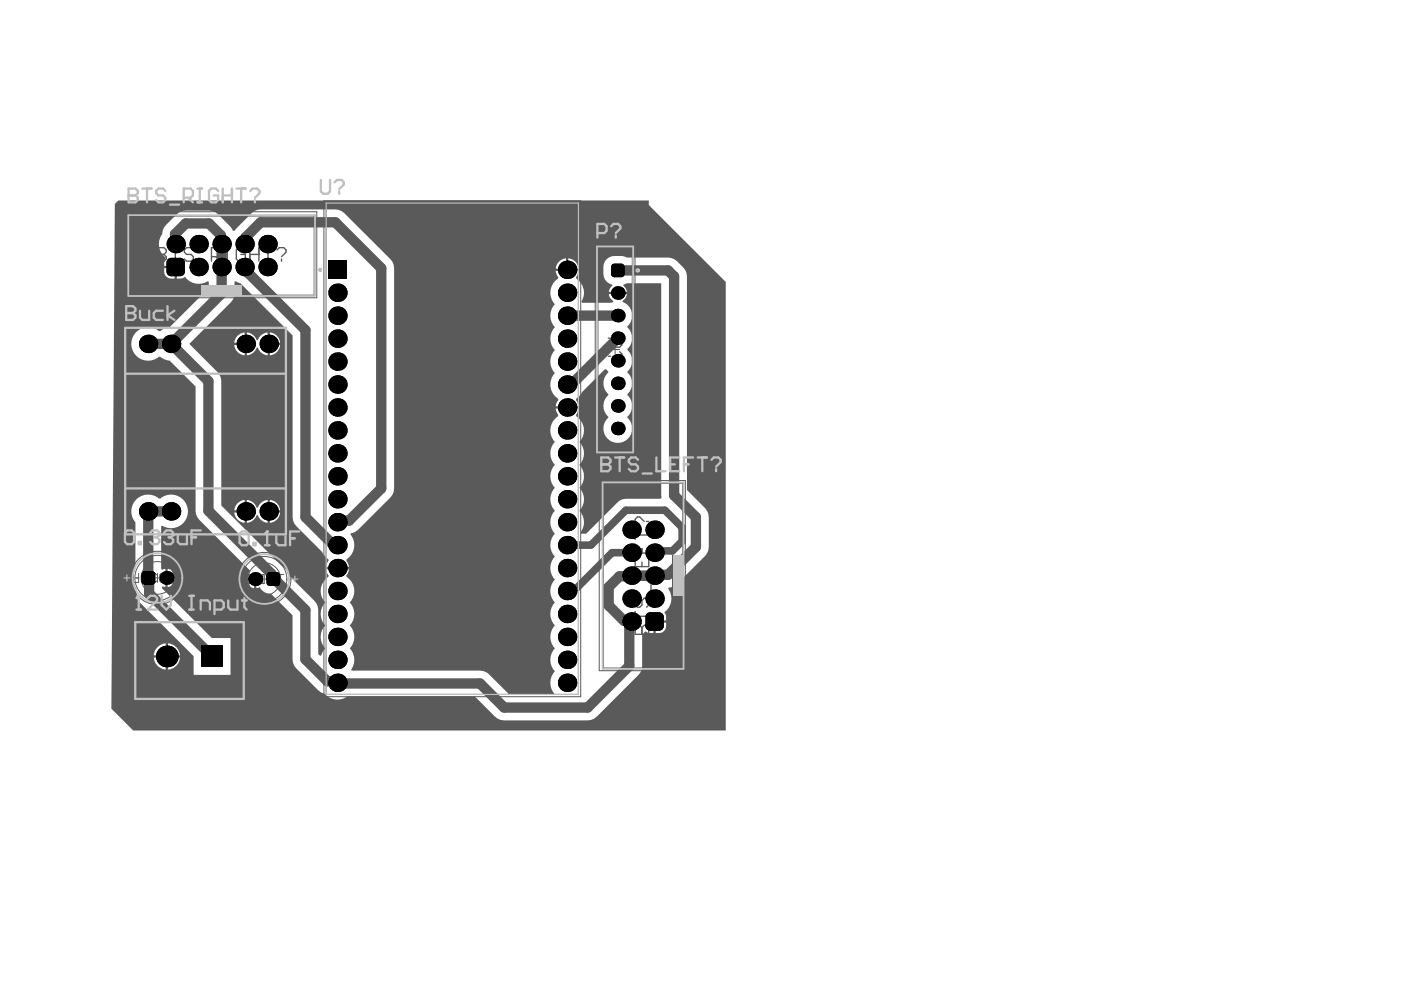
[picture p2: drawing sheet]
<svg xmlns="http://www.w3.org/2000/svg" width="297mm" height="210mm" viewBox="0 0 297 210" stroke-linecap="round" stroke-linejoin="round" font-family="sans-serif">
<g fill="none" stroke="#5a5a5a" stroke-width=".21">
<path d="M26.8 44.9h40.4v18.2h-40.4zM27.3 45.8h39.3v16.8h-39.3zM46 54.2h1.9M47 53.2v1.9M68.7 42.6h54.4v105.1h-54.4zM126.2 51.9h8.4v44.4h-8.4zM129.5 74.1h1.9M130.4 73.1v2M127 101.9h18.3v40.3h-18.3zM127.9 102.4h16.9v39.3h-16.9zM32.4 122.5h1.9M33.4 121.6v1.9"/>
<path d="M55.1 122.8h1.9M56 121.8v1.9M135.4 122h1.9M136.3 121.1v1.9"/>
<circle cx="33.4" cy="122.5" r="5.7"/>
<circle cx="56" cy="122.8" r="5.7"/>
</g>
<path d="M69.2 43.1h53.4v104.1h-53.4z" fill="none" stroke="#5a5a5a" stroke-width=".24"/>
<g fill="#5a5a5a">
<path d="M142.6 117.7h2.2v8.7h-2.2z" fill-rule="evenodd"/>
<path d="M42.7 60.5h8.6v2.1h-8.6z" fill-rule="evenodd"/>
</g>
<circle cx="67.9" cy="57.2" r=".19" fill="none" stroke="#5a5a5a" stroke-width=".38"/>
<g fill="#5a5a5a">
<path d="M36.6 121.2l1.2-.5a4.5 4.5 0 0 1 0 3.7l-1.2-.5a3.5 3.5 0 0 0 0-2.7z"/>
<path d="M51.6 120.9l1.2 .5a3.5 3.5 0 0 0 0 2.7l-1.2 .5a4.5 4.5 0 0 1 0-3.7z"/>
</g>
<path d="M27.3 45.8h39.3v16.8h-39.3zM126.8 52.5h7.3v43.1h-7.3zM127.9 102.4h16.9v39.3h-16.9z" fill="none" stroke="#5a5a5a" stroke-width=".21"/>
<g fill="#5a5a5a">
<path d="M142.6 117.7h2.2v8.7h-2.2z" fill-rule="evenodd"/>
<path d="M42.7 60.5h8.6v2.1h-8.6z" fill-rule="evenodd"/>
</g>
<g fill="none" stroke="#5a5a5a" stroke-width=".21">
<path d="M28.8 122.5h.6M29.4 121.6v1.9h-1.3M30 122.9v-1.3h1l.3 .3v1M31.9 122.9h.1M31.9 122.9v.3l.4 .3h.6l.3-.3M32.3 122.5h.3M32.3 122.5l-.4 .4M33.2 121.9l-.3-.3h-.6l-.4 .3v.3l.4 .3M33.9 122.9h.1M33.9 122.9v.3l.3 .3h.6l.3-.3M34.2 122.5l-.3 .4M34.2 122.5h.3"/>
<path d="M35.1 121.9l-.3-.3h-.6l-.3 .3v.3l.3 .3M36.4 121.6h.3v.3h-.3zM37.4 121.9l.3-.3h.6l.4 .3v1.3l-.4 .3h-.6l-.3-.3zM51.9 122.1l.3-.3h.6l.4 .3v1.3l-.4 .3h-.6l-.3-.3zM53.8 123.4h.3v.3h-.3zM55.4 123.7h.6M55.7 121.8h.1M55.7 121.8v1.9M55.7 121.8l-.3 .3M57 122.5v.9l.3 .3h1v-1.2M58.9 122.8h.6M60.2 121.8h-1.3v1.9"/>
<circle cx="33.4" cy="122.5" r="3.5"/>
<circle cx="33.4" cy="122.5" r="4.8"/>
<circle cx="56" cy="122.8" r="3.5"/>
<circle cx="56" cy="122.8" r="4.8"/>
</g>
<g fill="none" stroke="#5a5a5a" stroke-width=".29">
<path d="M33.3 53.9h.1M33.3 52.5h1.5l.5 .5v.5l-.5 .4 .5 .5v.5l-.5 .5h-1.5zM33.3 53.9h1.5M36.2 52.5h1.9M37.2 52.5v2.9M41 53l-.5-.5h-.9l-.5 .5v.5l.5 .4h.9l.5 .5v.5l-.5 .5h-.9l-.5-.5M42 55.9h1.9M44.8 54.4h1.5l.5-.5v-.9l-.5-.5h-1.5v2.9M45.8 54.4l1 1M47.7 55.4h1M47.7 52.5h1M48.2 52.5v2.9"/>
<path d="M52 53l-.5-.5h-.9l-.5 .5v1.9l.5 .5h.9l.5-.5v-1h-.9M53 53.9h1.9M53 52.5v2.9M54.9 52.5v2.9M55.9 52.5h1.9M56.8 52.5v2.9M58.7 53l.5-.5h1l.4 .5v.5l-.9 .9M59.7 54.9v.5M129 71.7h2.9v1.4l-.5 .5h-1l-.5-.5v-1.4M129 75.5h.5M131.4 74.6l.5 .4v1l-.5 .5h-.5l-1-1M134.7 118.2v1.9h2.8v-1.9"/>
<path d="M134.7 112.5v1.9M134.7 115.3v2h2.8M134.7 113.4h2.8M136.1 116.3v1M136.1 119.2v.9M136.6 110.6l-1-1h-.5l-.4 .5v.9l.4 .5M137.1 110.6h.4M134.7 133.1l.4-.5h.5l.5 .5 .5-.5h.5l.4 .5v1.4h-2.8zM134.7 129.7v1.9M134.7 130.7h2.8M135.1 126.8l-.4 .5v1l.4 .4h.5l.5-.4v-1l.5-.5h.5l.4 .5v1l-.4 .4M136.1 134.5h.1"/>
<path d="M136.1 133.1v1.4M137.5 121.1v1.9h-2.8M138 124v1.9"/>
</g>
<path d="M24.3 43.2l.8-.7h112.5v1l16.3 16.3v95.1h-125.7l-4.6-4.6zM35.2 47.7a3.9 3.9 0 0 0-.9 2.1 3.6 3.6 0 0 0 .9 4.9 1.96 1.96 0 0 0-.4 1.7h2.5v.2h.2v2.5a1.96 1.96 0 0 0 1.7-.4 3.5 3.5 0 0 0 4.8 .9l.3 .1v1.4l-8.3 8.3-1.1 .2-.9 .6h-.3a3.6 3.6 0 0 0-4.9 .3 3.6 3.6 0 0 0 0 4.9 3.6 3.6 0 0 0 4.9 .2h.3l.9 .6 1.1 .3 5.5 5.4v26.4l.3 1.4 11.2 11.3v.2a1.79 1.79 0 0 0-.8 1.3h1.9v.3h.3v1.9l.7-.2a2.33 2.33 0 0 0 2.3 1.4l4.6 4.6v9.3l.4 1.3 5.1 5.3 1.2 .7a3.7 3.7 0 0 0 5 .5h26.9l4.4 4.3 1.2 .7h19.1l1.2-.7 9.3-9.3 .4-1.4v-6.7l.6-.7a1.96 1.96 0 0 0 1.7 .4v-2.4h.3v-.3h2.4a1.96 1.96 0 0 0-.4-1.7 3.5 3.5 0 0 0 .9-5l.1-.2 1.2-.4 .6-.4 5.9-5.9 .4-.6 .4-1.3-.1-7.1-.7-1.2-3.9-3.8v-46a6.2 6.2 0 0 0-3.3-3.2l-9.4-.1a4.4 4.4 0 0 0-4.3 .4 4.1 4.1 0 0 0 0 4.7l1.2 .6v.3a1.75 1.75 0 0 0-.7 1.3h3.8a1.75 1.75 0 0 0-.8-1.3l.1-.3 .7-.2h7.3l.1 45.4-.3 .3h-7.3l-1.2 .3-7.2 7.1h-1.1l-.2-.3 .2-.2a3.5 3.5 0 0 0-.4-4.4 3.5 3.5 0 0 0 0-4.9 3.5 3.5 0 0 0 0-4.8 3.5 3.5 0 0 0 0-4.9 3.5 3.5 0 0 0-.6-5.4l-.1-.3 .3-.4 .3-1h-4.9l.3 1 .3 .4-.1 .3a3.6 3.6 0 0 0-.7 5.4 3.5 3.5 0 0 0 0 4.9 3.5 3.5 0 0 0 0 4.8 3.5 3.5 0 0 0 0 4.9 3.5 3.5 0 0 0 0 4.8 3.5 3.5 0 0 0 0 4.9 3.5 3.5 0 0 0 0 4.9 3.5 3.5 0 0 0 0 4.8 3.5 3.5 0 0 0 0 4.9 3.5 3.5 0 0 0 0 4.9 3.5 3.5 0 0 0 0 4.8 3.5 3.5 0 0 0-.1 4.8l-.1 .2h-9.4l-4.3-4.3-.9-.6-1-.2h-27.2l-.1-.2a3.5 3.5 0 0 0-.3-4.5 3.5 3.5 0 0 0 0-4.9 3.5 3.5 0 0 0 0-4.9 3.5 3.5 0 0 0-.7-5.4l-.1-.3 .3-.3 .3-1h-4.9l.3 1 .3 .3-.1 .3a3.6 3.6 0 0 0-.6 5.4 3.5 3.5 0 0 0 0 4.9 3.5 3.5 0 0 0 0 4.9l-.9 1.5h-.3l-.3-.3v-9.4a2.72 2.72 0 0 0-.8-1.9l-5.7-5.7v-.3a2.82 2.82 0 0 0-1.5-1.6l-12.6-12.6-.1-27.1-.7-1.2-6-6 9.3-9.3 .3-1.4v-2.5l.3-.1 1 .5 11 11 .1 39.2 .7 1.3 5.5 5.4 .7 1.1 .6 .5 .1 .3-.3 .3-.3 1h4.9l-.3-1-.3-.3 .1-.4a3.5 3.5 0 0 0 .8-5.2l.1-.2 1-.4 .5-.4 6.9-6.8 .7-1.2 .1-47.4-.4-1.4-10.2-10.3-1.2-.7h-17.2l-1.3 .7-3.7 3.8-.2-.1-.6-.9-3.1-3-1.4-.3h-4.9l-1.4 .3zM120.5 54.8v2.2h2.2a2.37 2.37 0 0 0-2.2-2.2zM118.5 55.5l-.4 .5-.3 1h2.2v-2.2l-1 .3zM34.8 56.9a1.75 1.75 0 0 0 2.2 2.2v-2.2zM57.2 70.5v2.2h2.2a2.37 2.37 0 0 0-2.2-2.2zM50.4 71.2l-.4 .5-.3 1h2.2v-2.2l-1 .3zM57.2 73.2v2.1a2.37 2.37 0 0 0 2.2-2.1zM49.7 73.2a2.37 2.37 0 0 0 2.2 2.1v-2.1zM52.3 70.5v4.8a2.33 2.33 0 0 0 2.1-1.6h.3a2.34 2.34 0 0 0 2 1.6v-4.8a2.33 2.33 0 0 0-2 1.6h-.3a2.34 2.34 0 0 0-2.1-1.6zM117.8 57.4l.3 1 .3 .4-.1 .3a3.5 3.5 0 0 0-.7 5.4 3.5 3.5 0 0 0 0 4.9 3.5 3.5 0 0 0 0 4.8 3.5 3.5 0 0 0 0 4.9 3.5 3.5 0 0 0 .7 5.4l.1 .3-.3 .4-.3 .9h4.9l-.3-.9-.3-.4 .1-.3 6-6.2a.83 .83 0 0 1 .8 .7 3 3 0 0 0 0 4.5v.3a3 3 0 0 0 0 4.5v.3a3.1 3.1 0 0 0-.2 4.4 3.1 3.1 0 0 0 4.4 0 3.1 3.1 0 0 0-.2-4.4v-.3a3 3 0 0 0 0-4.5v-.3a3 3 0 0 0 0-4.5v-.2a3 3 0 0 0 0-4.6v-.2a3 3 0 0 0 0-4.6v-.2a3 3 0 0 0-1-5.2v-.2a1.83 1.83 0 0 0 .9-1.4h-3.8a1.83 1.83 0 0 0 .9 1.4v.2l-.4 .2h-6.2l-.1-.2a3.5 3.5 0 0 0-1.1-4.9l-.1-.3 .3-.4 .3-1zM28.9 105.9a3.5 3.5 0 0 0-.2 4.8v9.9a4.8 4.8 0 0 0 .2 4.1l.1 1.9 .7 1.2 11.4 11.3v4h7.8v-7.8h-4l-10.6-10.6v-.2l.2-.2 .6 .2v-3.9l-.8 .2-.1-.3v-8.9l.2-.1a3.6 3.6 0 0 0 5.4-3.3 3.6 3.6 0 0 0-5.8-2.5h-.3a3.5 3.5 0 0 0-4.8 .2zM57.2 106v2.2h2.2a2.37 2.37 0 0 0-2.2-2.2zM50.4 106.7l-.4 .5-.3 1h2.2v-2.2l-1 .3zM57.2 108.7v2.1a2.37 2.37 0 0 0 2.2-2.1zM52.3 106v4.8a2.33 2.33 0 0 0 2.1-1.6h.3a2.34 2.34 0 0 0 2 1.6v-4.8a2.33 2.33 0 0 0-2 1.6h-.3a2.34 2.34 0 0 0-2.1-1.6zM49.7 108.7a2.37 2.37 0 0 0 2.2 2.1v-2.1zM35.5 120.6v1.7h1.7a1.89 1.89 0 0 0-1.7-1.7zM35.5 122.8v1.7a1.89 1.89 0 0 0 1.7-1.7zM52.2 123a1.89 1.89 0 0 0 1.7 1.7v-1.7zM139 132v2.2a1.75 1.75 0 0 0 2.2-2.2zM35.6 136.4v2.5h2.6a2.72 2.72 0 0 0-2.6-2.5zM33.4 137.2l-.5 .6-.3 1.1h2.5v-2.5l-1.1 .4zM35.6 139.4v2.6a2.72 2.72 0 0 0 2.6-2.6zM32.6 139.4a2.72 2.72 0 0 0 2.5 2.6v-2.6z" fill="#5a5a5a"/>
<path d="M37.1 49.6v2l.2 .2M52 50.4v1.2M52.7 57.9v.1M141.6 57.3l1.3 1.3M131 66.9h.1M71.9 110.4l-.3 .3M133.9 131.8v.2" fill="none" stroke="#5a5a5a" stroke-width="2.2"/>
<path d="M139.2 116.8l-.4 .4" fill="none" stroke="#5a5a5a" stroke-width="1.6"/>
<circle cx="131" cy="71.7" r="1.1" fill="#5a5a5a"/>
<g fill="none" stroke="#5a5a5a" stroke-width="2.2">
<path d="M37.1 49.6l2.3-2.2h4.9l2.6 2.5v1.7l.1 .2v10.4l-10.7 10.7M51.9 56.6v.5l12.9 12.9v39.6l5.8 5.8h.8l.2 .2M52 50.4l3.3-3.3h15.8l9.7 9.8v46.7l-6.8 6.8h-2.1M52 51.6l-.1 .2M131 57.3h10.6M142.9 58.6v46.4l4.6 4.6v6.4l-5.9 5.9h-2.6l-.2 .1M31.4 72.9h4.9M36.3 72.9l7.9 7.9v27.5l13.4 13.4v.7M120.3 66.9h-.1M120.3 66.9h10.7M131 71.7l-9.5 9.5h-.9l-.4 .3M31.4 108.4v.1"/>
<path d="M31.4 108.4h4.9M31.4 108.5v14l.2 .2v3.2l13.4 13.3M57.9 122.8h.3l.1 .3h.3l6.1 6.2v10.5l4.7 4.6h1.8l.5 .5h30.1l5.1 5.1h17.7l8.8-8.8v-8.7l.5-.5M139.2 122l-7.9 .2-2.3 2.3v3.9l3.3 3.2h1.5l.1 .2"/>
</g>
<path d="M120.2 115.6h5.1l7.4-7.4h8.3l3.6 3.6v3l-2 2h-3.4M133.9 117.2h-4.1l-7.7 7.7h-1.4l-.5 .4" fill="none" stroke="#5a5a5a" stroke-width="1.6"/>
<g fill="#000">
<path d="M35.3 55.6h1zM35.6 55l.7-.3v.9h-1z"/>
<path d="M36.3 57.6v1zM35.3 57.6h1v1a.97 .97 0 0 1-1-1z"/>
<path d="M35.3 55.6h1zM35.6 55l.7-.3v.9h-1z"/>
<path d="M36.3 57.6v1zM35.3 57.6h1v1a.97 .97 0 0 1-1-1z"/>
<path d="M38.2 54.7v.9zM38.2 54.7a.97 .97 0 0 1 1 .9h-1z"/>
<path d="M38.2 57.6h1zM38.2 57.6h1a.97 .97 0 0 1-1 1z"/>
<path d="M38.2 54.7v.9zM38.2 54.7a.97 .97 0 0 1 1 .9h-1z"/>
<path d="M38.2 57.6h1zM38.2 57.6h1a.97 .97 0 0 1-1 1z"/>
<path d="M129.6 56.6h.7zM129.8 56.1l.5-.2v.7h-.7z"/>
<path d="M130.3 58.1v.7zM129.6 58.1h.7v.7a.72 .72 0 0 1-.7-.7z"/>
<path d="M129.6 56.6h.7zM129.8 56.1l.5-.2v.7h-.7z"/>
<path d="M130.3 58.1v.7zM129.6 58.1h.7v.7a.72 .72 0 0 1-.7-.7z"/>
<path d="M131.7 58.1h.7zM131.7 58.1h.7a.72 .72 0 0 1-.7 .7z"/>
<path d="M131.7 55.9v.7zM131.7 55.9a.72 .72 0 0 1 .7 .7h-.7z"/>
<path d="M131.7 58.1h.7zM131.7 58.1h.7a.72 .72 0 0 1-.7 .7z"/>
<path d="M131.7 55.9v.7zM131.7 55.9a.72 .72 0 0 1 .7 .7h-.7z"/>
<path d="M30.7 123.3v.7zM30 123.3h.7v.7a.73 .73 0 0 1-.7-.7z"/>
<path d="M30 121.8h.7zM30.2 121.3l.5-.2v.7h-.7z"/>
<path d="M30.7 123.3v.7zM30 123.3h.7v.7a.73 .73 0 0 1-.7-.7z"/>
<path d="M30 121.8h.7zM30.2 121.3l.5-.2v.7h-.7z"/>
<path d="M32.2 123.3h.7zM32.2 123.3h.7a.73 .73 0 0 1-.7 .7z"/>
<path d="M32.2 121.1v.7zM32.2 121.1a.73 .73 0 0 1 .7 .7h-.7z"/>
<path d="M32.2 123.3h.7zM32.2 123.3h.7a.73 .73 0 0 1-.7 .7z"/>
<path d="M32.2 121.1v.7zM32.2 121.1a.73 .73 0 0 1 .7 .7h-.7z"/>
<path d="M56.5 122h.7zM56.7 121.5l.5-.2v.7h-.7z"/>
<path d="M57.2 123.5v.7zM56.5 123.5h.7v.7a.73 .73 0 0 1-.7-.7z"/>
<path d="M56.5 122h.7zM56.7 121.5l.5-.2v.7h-.7z"/>
<path d="M57.2 123.5v.7zM56.5 123.5h.7v.7a.73 .73 0 0 1-.7-.7z"/>
<path d="M58.7 121.3v.7zM58.7 121.3a.73 .73 0 0 1 .7 .7h-.7z"/>
<path d="M58.7 123.5h.7zM58.7 123.5h.7a.73 .73 0 0 1-.7 .7z"/>
<path d="M58.7 121.3v.7zM58.7 121.3a.73 .73 0 0 1 .7 .7h-.7z"/>
<path d="M58.7 123.5h.7zM58.7 123.5h.7a.73 .73 0 0 1-.7 .7z"/>
<path d="M136.8 130.8h1zM137.1 130.1l.7-.3v1h-1z"/>
<path d="M137.8 132.7v1zM136.8 132.7h1v1a.97 .97 0 0 1-1-1z"/>
<path d="M136.8 130.8h1zM137.1 130.1l.7-.3v1h-1z"/>
<path d="M137.8 132.7v1zM136.8 132.7h1v1a.97 .97 0 0 1-1-1z"/>
<path d="M139.8 132.7h.9zM139.8 132.7h.9a.97 .97 0 0 1-.9 1z"/>
<path d="M139.8 129.8v1zM139.8 129.8a.97 .97 0 0 1 .9 1h-.9z"/>
<path d="M139.8 132.7h.9zM139.8 132.7h.9a.97 .97 0 0 1-.9 1z"/>
<path d="M139.8 129.8v1zM139.8 129.8a.97 .97 0 0 1 .9 1h-.9z"/>
<circle cx="37.3" cy="51.8" r="1.95"/>
<circle cx="42.1" cy="51.8" r="1.95"/>
<circle cx="42.1" cy="56.6" r="1.95"/>
<circle cx="47" cy="56.6" r="1.95"/>
<circle cx="47" cy="51.8" r="1.95"/>
<circle cx="51.9" cy="56.6" r="1.95"/>
<circle cx="51.9" cy="51.8" r="1.95"/>
<circle cx="56.7" cy="56.6" r="1.95"/>
<circle cx="56.7" cy="51.8" r="1.95"/>
<circle cx="120.2" cy="57.2" r="1.95"/>
<circle cx="31.4" cy="72.9" r="1.95"/>
<circle cx="36.3" cy="72.9" r="1.95"/>
<circle cx="52.1" cy="72.9" r="1.95"/>
<circle cx="57" cy="72.9" r="1.95"/>
<circle cx="71.6" cy="76.7" r="1.95"/>
<circle cx="71.6" cy="66.9" r="1.95"/>
<circle cx="71.6" cy="71.8" r="1.95"/>
<circle cx="71.6" cy="62.1" r="1.95"/>
<circle cx="120.2" cy="71.8" r="1.95"/>
<circle cx="120.2" cy="66.9" r="1.95"/>
<circle cx="120.2" cy="76.7" r="1.95"/>
<circle cx="120.2" cy="62.1" r="1.95"/>
<circle cx="131" cy="62.1" r="1.44"/>
<circle cx="131" cy="66.9" r="1.44"/>
<circle cx="131" cy="71.7" r="1.44"/>
<circle cx="131" cy="76.5" r="1.44"/>
<circle cx="71.6" cy="96.1" r="1.95"/>
<circle cx="71.6" cy="81.5" r="1.95"/>
<circle cx="71.6" cy="91.3" r="1.95"/>
<circle cx="71.6" cy="86.4" r="1.95"/>
<circle cx="120.2" cy="96.1" r="1.95"/>
<circle cx="120.2" cy="81.5" r="1.95"/>
<circle cx="120.2" cy="86.4" r="1.95"/>
<circle cx="120.2" cy="91.3" r="1.95"/>
<circle cx="131" cy="81.3" r="1.44"/>
<circle cx="131" cy="90.9" r="1.44"/>
<circle cx="131" cy="86.1" r="1.44"/>
<circle cx="31.4" cy="108.4" r="1.95"/>
<circle cx="36.3" cy="108.4" r="1.95"/>
<circle cx="52.1" cy="108.4" r="1.95"/>
<circle cx="57" cy="108.4" r="1.95"/>
<circle cx="71.6" cy="115.6" r="1.95"/>
<circle cx="71.6" cy="101" r="1.95"/>
<circle cx="71.6" cy="110.7" r="1.95"/>
<circle cx="71.6" cy="105.9" r="1.95"/>
<circle cx="120.2" cy="115.6" r="1.95"/>
<circle cx="120.2" cy="101" r="1.95"/>
<circle cx="120.2" cy="105.9" r="1.95"/>
<circle cx="120.2" cy="110.7" r="1.95"/>
<circle cx="133.9" cy="117.2" r="1.95"/>
<circle cx="133.9" cy="112.3" r="1.95"/>
<circle cx="138.8" cy="117.2" r="1.95"/>
<circle cx="138.8" cy="112.3" r="1.95"/>
<circle cx="35.3" cy="122.5" r="1.46"/>
<circle cx="35.4" cy="139.2" r="2.3"/>
<circle cx="54.1" cy="122.8" r="1.46"/>
<circle cx="71.6" cy="120.4" r="1.95"/>
<circle cx="71.6" cy="135" r="1.95"/>
<circle cx="71.6" cy="139.9" r="1.95"/>
<circle cx="71.6" cy="125.3" r="1.95"/>
<circle cx="71.6" cy="130.2" r="1.95"/>
<circle cx="120.2" cy="135" r="1.95"/>
<circle cx="120.2" cy="125.3" r="1.95"/>
<circle cx="120.2" cy="139.9" r="1.95"/>
<circle cx="120.2" cy="120.4" r="1.95"/>
<circle cx="120.2" cy="130.2" r="1.95"/>
<circle cx="133.9" cy="126.9" r="1.95"/>
<circle cx="133.9" cy="122" r="1.95"/>
<circle cx="133.9" cy="131.8" r="1.95"/>
<circle cx="138.8" cy="126.9" r="1.95"/>
<circle cx="138.8" cy="122" r="1.95"/>
<circle cx="71.6" cy="144.8" r="1.95"/>
<circle cx="120.2" cy="144.8" r="1.95"/>
</g>
<g fill="#000">
<path d="M35.3 55.6l1-.9h1.9l1 .9v2l-1 1h-1.9l-1-1z" fill-rule="evenodd"/>
<path d="M35.3 55.6l1-.9h1.9l1 .9v2l-1 1h-1.9l-1-1z" fill-rule="evenodd"/>
<path d="M69.6 55.3h3.9v3.8h-3.9z" fill-rule="evenodd"/>
<path d="M70.1 55.7h2.9v3h-2.9z" fill-rule="evenodd"/>
<path d="M129.6 56.6l.7-.7h1.4l.7 .7v1.5l-.7 .7h-1.4l-.7-.7z" fill-rule="evenodd"/>
<path d="M129.6 56.6l.7-.7h1.4l.7 .7v1.5l-.7 .7h-1.4l-.7-.7z" fill-rule="evenodd"/>
<path d="M30 121.8l.7-.7h1.5l.7 .7v1.5l-.7 .7h-1.5l-.7-.7z" fill-rule="evenodd"/>
<path d="M30 121.8l.7-.7h1.5l.7 .7v1.5l-.7 .7h-1.5l-.7-.7z" fill-rule="evenodd"/>
<path d="M56.5 122l.7-.7h1.5l.7 .7v1.5l-.7 .7h-1.5l-.7-.7z" fill-rule="evenodd"/>
<path d="M56.5 122l.7-.7h1.5l.7 .7v1.5l-.7 .7h-1.5l-.7-.7z" fill-rule="evenodd"/>
<path d="M136.8 130.8l1-1h2l.9 1v1.9l-.9 1h-2l-1-1z" fill-rule="evenodd"/>
<path d="M136.8 130.8l1-1h2l.9 1v1.9l-.9 1h-2l-1-1z" fill-rule="evenodd"/>
<path d="M42.7 136.9h4.6v4.6h-4.6z" fill-rule="evenodd"/>
<path d="M42.7 136.9h4.6v4.6h-4.6z" fill-rule="evenodd"/>
</g>
<path d="M26.5 69.5h34.1v43.8h-34.1zM26.5 79.2h34.1M26.5 103.6h34.1M28.7 131.9h23v16.3h-23z" fill="none" stroke="#c0c0c0" stroke-width=".49"/>
<path d="M27.2 45.6h39.6v17.2h-39.6zM126.6 52.3h7.6v43.6h-7.6zM127.8 102.3h17.1v39.5h-17.1z" fill="none" stroke="#c0c0c0" stroke-width=".38"/>
<path d="M69.2 43.1h53.4v104.1h-53.4z" fill="none" stroke="#c0c0c0" stroke-width=".24"/>
<g fill="#c0c0c0">
<path d="M142.6 117.7h2.3v8.7h-2.3z" fill-rule="evenodd"/>
<path d="M42.7 60.5h8.6v2.3h-8.6z" fill-rule="evenodd"/>
</g>
<path d="M26.3 122.5h1.2M26.9 121.9v1.3M61.9 122.8h1.3M62.5 122.1v1.3" fill="none" stroke="#c0c0c0" stroke-width=".24"/>
<path d="M50.8 113.2l.5-.5h1l.4 .5v1.9l-.4 .5h-1l-.5-.5zM53.7 115.1h.5v.5h-.5zM56.2 115.6h.9M56.6 112.7v2.9" fill="none" stroke="#c0c0c0" stroke-width=".49"/>
<circle cx="56.6" cy="112.7" r=".24" fill="#c0c0c0"/>
<path d="M68 38.2v2.4l.5 .5h1l.5-.5v-2.4M70.9 38.6l.5-.4h1l.5 .4v.5l-1 1M71.9 40.6v.5M56.6 112.7l-.4 .5M58.6 113.7v1.4l.5 .5h1.4v-1.9M61.5 114.1h1M63.5 112.7h-2v2.9M28.9 129.2h1M29.4 126.3v2.9" fill="none" stroke="#c0c0c0" stroke-width=".49"/>
<circle cx="29.4" cy="126.3" r=".24" fill="#c0c0c0"/>
<g fill="none" stroke="#c0c0c0" stroke-width=".49">
<path d="M26.5 113l.5-.5h1l.4 .5v1.9l-.4 .5h-1l-.5-.5zM29.4 114.9h.5v.5h-.5zM31.8 113l.5-.5h1l.5 .5v.4M29.4 126.3l-.5 .5M31.4 126.8l.4-.5h1l.5 .5v.5l-1.9 1.9h1.9M34.3 126.3v2l1 .9 .9-.9v-2M40.1 129.2h1M40.1 126.3h1M40.6 126.3v2.9M42.6 129.2v-1.9h1.4l.5 .5v1.4M45.5 129.2h1.4l.5-.4v-1l-.5-.5h-1.4v2.9M48.4 127.3v1.5l.5 .4h1.4v-1.9"/>
<path d="M51.3 127.3h1M51.8 126.8v2l.5 .4"/>
</g>
<circle cx="33.8" cy="113.4" r=".24" fill="#c0c0c0"/>
<path d="M32.8 113.9h.5M33.3 113.9l.5 .5v.5l-.5 .5h-1l-.5-.5M33.8 113.4l-.5 .5M34.8 113l.5-.5h.9l.5 .5v.4" fill="none" stroke="#c0c0c0" stroke-width=".49"/>
<circle cx="36.7" cy="113.4" r=".24" fill="#c0c0c0"/>
<path d="M26.8 64.9v2.9h1.4l.5-.5v-.4l-.5-.5h-1.4M35.7 113.9h.5M36.2 113.9l.5 .5v.5l-.5 .5h-.9l-.5-.5M36.7 113.4l-.5 .5M37.7 113.4v1.5l.5 .5h1.4v-2M40.6 113.9h1M42.6 112.5h-2v2.9" fill="none" stroke="#c0c0c0" stroke-width=".49"/>
<circle cx="26.8" cy="66.4" r=".24" fill="#c0c0c0"/>
<path d="M27.3 40v2.9h1.4l.5-.5v-.5l-.5-.5h-1.4M26.8 64.9h1.4l.5 .5v.5l-.5 .5h-1.4M29.7 65.9v1.4l.5 .5h1.4v-1.9M34.5 65.9h-1.4l-.5 .5v.9l.5 .5h1.4M35.5 64.9v2.9M37 65.9l-1.5 1 1.5 .9" fill="none" stroke="#c0c0c0" stroke-width=".49"/>
<circle cx="27.3" cy="41.4" r=".24" fill="#c0c0c0"/>
<g fill="none" stroke="#c0c0c0" stroke-width=".49">
<path d="M27.3 40h1.4l.5 .5v.5l-.5 .4h-1.4M30.2 40h1.9M31.2 40v2.9M41.9 40h.9M42.4 40v2.9M47.2 40v2.9M49.2 40v2.9M50.1 40h2M51.1 40v2.9M35.1 40.5l-.5-.5h-1l-.5 .5v.5l.5 .4h1l.5 .5v.5l-.5 .5h-1l-.5-.5M36 43.4h2M39 41.9h1.4l.5-.5v-.9l-.5-.5h-1.4v2.9"/>
<path d="M39.9 41.9l1 1M41.9 42.9h.9M46.3 40.5l-.5-.5h-1l-.5 .5v1.9l.5 .5h1l.5-.5v-1h-1M47.2 41.4h2M53.1 40.5l.5-.5h.9l.5 .5v.5l-1 .9M54 42.4v.5M126.7 49.4h1.4l.5-.5v-.9l-.5-.5h-1.4v2.9M129.6 48l.5-.5h.9l.5 .5v.4l-.9 1M130.6 49.9v.5M127.5 97v2.9h1.4l.5-.5v-.5l-.5-.4h-1.4"/>
</g>
<circle cx="127.5" cy="98.5" r=".24" fill="#c0c0c0"/>
<g fill="none" stroke="#c0c0c0" stroke-width=".49">
<path d="M127.5 97h1.4l.5 .5v.5l-.5 .5h-1.4M130.4 97h2M131.4 97v2.9M135.3 97.5l-.5-.5h-1l-.5 .5v.5l.5 .5h1l.5 .4v.5l-.5 .5h-1l-.5-.5M139.2 97v2.9h1.9M142.1 98.5h1M144 97h-1.9v2.9h1.9M145 98.5h1M147 97h-2v2.9M147.9 97h2M148.9 97v2.9M150.9 97.5l.4-.5h1l.5 .5v.5l-1 .9"/>
<path d="M151.8 99.4v.5M136.2 100.4h2"/>
</g>
<g fill="none" stroke="#c0c0c0" stroke-width=".38">
<circle cx="67.9" cy="57.2" r=".19"/>
<circle cx="33.4" cy="122.5" r="5.3"/>
<circle cx="56" cy="122.8" r="5.3"/>
</g>
<circle cx="135.2" cy="57.3" r=".24" fill="none" stroke="#c0c0c0" stroke-width=".48"/>
</svg>
